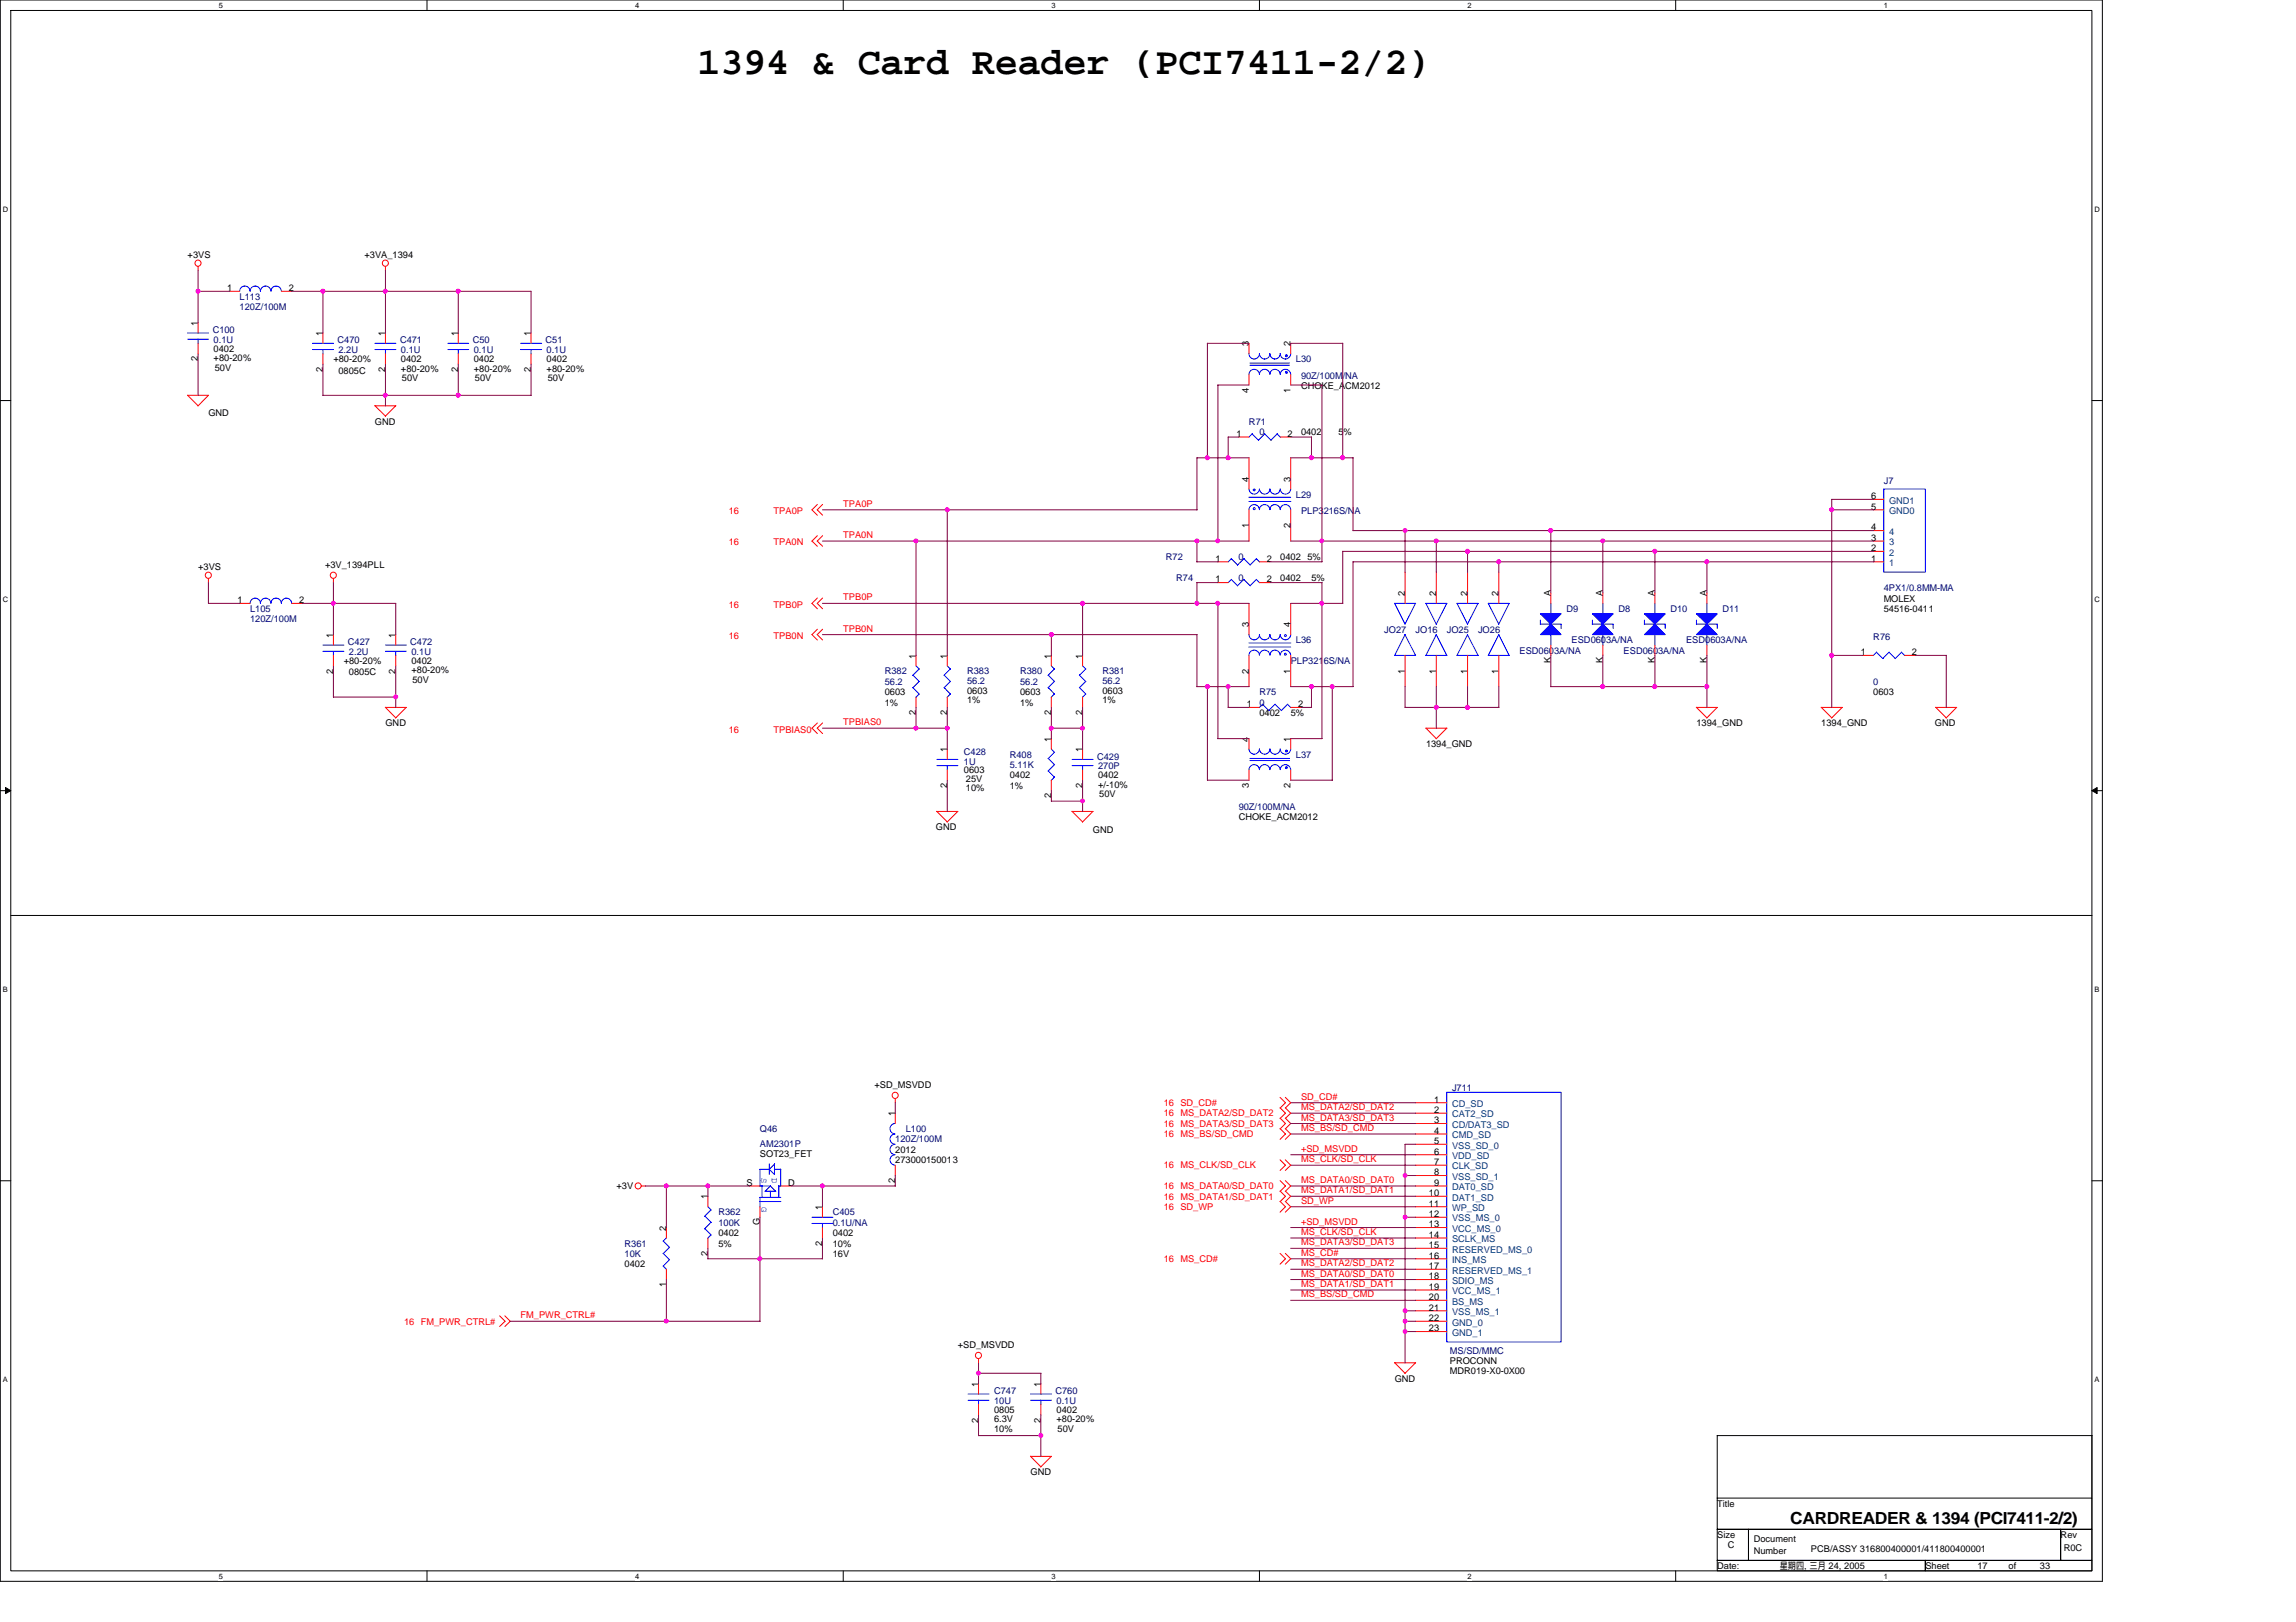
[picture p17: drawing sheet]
<svg xmlns="http://www.w3.org/2000/svg" width="297mm" height="210mm" viewBox="0 0 297 210" stroke-linecap="round" stroke-linejoin="round" font-family="sans-serif">
<defs><g id="words">
<text font-size="5" x="90.3" y="9.6">1394 &amp; Card Reader (PCI7411-2/2)</text>
<text font-size="2.2" x="231.6" y="197.2">CARDREADER &amp; 1394 (PCI7411-2/2)</text>
<g font-size="1.2">
<text x="24.3" y="33.4">+3VS</text>
<text x="47.2" y="33.4">+3VA_1394</text>
<text x="29.4" y="37.7">1</text>
<text x="37.4" y="37.7">2</text>
<text x="25.6" y="46.8" transform="rotate(-90 25.6 46.8)">2</text>
<text x="25.6" y="42.1" transform="rotate(-90 25.6 42.1)">1</text>
<text x="27.6" y="45.5">0402</text>
<text x="27.6" y="46.7">+80-20%</text>
<text x="27.8" y="48">50V</text>
<text x="41.8" y="43.5" transform="rotate(-90 41.8 43.5)">1</text>
<text x="43.1" y="46.9">+80-20%</text>
<text x="49.8" y="43.5" transform="rotate(-90 49.8 43.5)">1</text>
<text x="51.9" y="46.9">0402</text>
<text x="59.3" y="43.5" transform="rotate(-90 59.3 43.5)">1</text>
<text x="61.3" y="46.9">0402</text>
<text x="68.7" y="43.5" transform="rotate(-90 68.7 43.5)">1</text>
<text x="70.7" y="46.9">0402</text>
<text x="161.6" y="44.8" transform="rotate(-90 161.6 44.8)">3</text>
<text x="167" y="44.8" transform="rotate(-90 167 44.8)">2</text>
<text x="27" y="53.9">GND</text>
<text x="41.8" y="48.1" transform="rotate(-90 41.8 48.1)">2</text>
<text x="43.8" y="48.4">0805C</text>
<text x="49.8" y="48.1" transform="rotate(-90 49.8 48.1)">2</text>
<text x="51.9" y="48.1">+80-20%</text>
<text x="52" y="49.3">50V</text>
<text x="59.3" y="48.1" transform="rotate(-90 59.3 48.1)">2</text>
<text x="61.3" y="48.1">+80-20%</text>
<text x="61.4" y="49.3">50V</text>
<text x="68.7" y="48.1" transform="rotate(-90 68.7 48.1)">2</text>
<text x="70.7" y="48.1">+80-20%</text>
<text x="70.9" y="49.3">50V</text>
<text x="161.6" y="50.8" transform="rotate(-90 161.6 50.8)">4</text>
<text x="167" y="50.8" transform="rotate(-90 167 50.8)">1</text>
<text x="168.3" y="50.4">CHOKE_ACM2012</text>
<text x="48.5" y="54.9">GND</text>
<text x="160" y="56.5">1</text>
<text x="166.6" y="56.5">2</text>
<text x="168.3" y="56.3">0402</text>
<text x="173.2" y="56.3">5%</text>
<text x="161.6" y="62.3" transform="rotate(-90 161.6 62.3)">4</text>
<text x="167" y="62.3" transform="rotate(-90 167 62.3)">3</text>
<text x="242.1" y="66">5</text>
<text x="242.1" y="64.6">6</text>
<text x="161.6" y="68.3" transform="rotate(-90 161.6 68.3)">1</text>
<text x="167" y="68.3" transform="rotate(-90 167 68.3)">2</text>
<text x="242.1" y="71.3">2</text>
<text x="242.1" y="70">3</text>
<text x="242.1" y="68.6">4</text>
<text x="25.6" y="73.8">+3VS</text>
<text x="42.1" y="73.5">+3V_1394PLL</text>
<text x="157.3" y="75.4">1</text>
<text x="157.3" y="72.7">1</text>
<text x="163.9" y="75.4">2</text>
<text x="163.9" y="72.7">2</text>
<text x="165.6" y="75.1">0402</text>
<text x="165.6" y="72.5">0402</text>
<text x="169.1" y="72.5">5%</text>
<text x="169.7" y="75.1">5%</text>
<text x="181.8" y="77.1" transform="rotate(-90 181.8 77.1)">2</text>
<text x="185.8" y="77.1" transform="rotate(-90 185.8 77.1)">2</text>
<text x="189.8" y="77.1" transform="rotate(-90 189.8 77.1)">2</text>
<text x="193.9" y="77.1" transform="rotate(-90 193.9 77.1)">2</text>
<text x="200.6" y="77.1" transform="rotate(-90 200.6 77.1)">A</text>
<text x="207.3" y="77.1" transform="rotate(-90 207.3 77.1)">A</text>
<text x="214.1" y="77.1" transform="rotate(-90 214.1 77.1)">A</text>
<text x="220.8" y="77.1" transform="rotate(-90 220.8 77.1)">A</text>
<text x="242.1" y="72.7">1</text>
<text x="243.7" y="77.9">MOLEX</text>
<text x="30.7" y="78.1">1</text>
<text x="38.7" y="78.1">2</text>
<text x="43.1" y="82.5" transform="rotate(-90 43.1 82.5)">1</text>
<text x="51.2" y="82.5" transform="rotate(-90 51.2 82.5)">1</text>
<text x="161.6" y="81.2" transform="rotate(-90 161.6 81.2)">3</text>
<text x="167" y="81.2" transform="rotate(-90 167 81.2)">4</text>
<text x="243.7" y="79.2">54516-0411</text>
<text x="43.1" y="87.2" transform="rotate(-90 43.1 87.2)">2</text>
<text x="44.5" y="85.9">+80-20%</text>
<text x="45.1" y="87.4">0805C</text>
<text x="51.2" y="87.2" transform="rotate(-90 51.2 87.2)">2</text>
<text x="53.2" y="85.9">0402</text>
<text x="53.2" y="87.1">+80-20%</text>
<text x="53.4" y="88.3">50V</text>
<text x="114.5" y="90">0603</text>
<text x="118.5" y="85.2" transform="rotate(-90 118.5 85.2)">1</text>
<text x="122.5" y="85.2" transform="rotate(-90 122.5 85.2)">1</text>
<text x="125.1" y="89.8">0603</text>
<text x="132" y="90">0603</text>
<text x="136" y="85.2" transform="rotate(-90 136 85.2)">1</text>
<text x="140" y="85.2" transform="rotate(-90 140 85.2)">1</text>
<text x="142.6" y="89.8">0603</text>
<text x="161.6" y="87.2" transform="rotate(-90 161.6 87.2)">2</text>
<text x="167" y="87.2" transform="rotate(-90 167 87.2)">1</text>
<text x="181.8" y="87.2" transform="rotate(-90 181.8 87.2)">1</text>
<text x="185.8" y="87.2" transform="rotate(-90 185.8 87.2)">1</text>
<text x="189.8" y="87.2" transform="rotate(-90 189.8 87.2)">1</text>
<text x="193.9" y="87.2" transform="rotate(-90 193.9 87.2)">1</text>
<text x="200.6" y="85.8" transform="rotate(-90 200.6 85.8)">K</text>
<text x="207.3" y="85.8" transform="rotate(-90 207.3 85.8)">K</text>
<text x="214.1" y="85.8" transform="rotate(-90 214.1 85.8)">K</text>
<text x="220.8" y="85.8" transform="rotate(-90 220.8 85.8)">K</text>
<text x="240.7" y="84.8">1</text>
<text x="242.4" y="90">0603</text>
<text x="247.4" y="84.8">2</text>
<text x="49.9" y="94">GND</text>
<text x="114.5" y="91.3">1%</text>
<text x="118.5" y="92.6" transform="rotate(-90 118.5 92.6)">2</text>
<text x="122.5" y="92.6" transform="rotate(-90 122.5 92.6)">2</text>
<text x="125.1" y="91">1%</text>
<text x="132" y="91.3">1%</text>
<text x="136" y="96" transform="rotate(-90 136 96)">1</text>
<text x="136" y="92.6" transform="rotate(-90 136 92.6)">2</text>
<text x="140" y="92.6" transform="rotate(-90 140 92.6)">2</text>
<text x="142.6" y="91">1%</text>
<text x="161.3" y="91.5">1</text>
<text x="161.6" y="96" transform="rotate(-90 161.6 96)">4</text>
<text x="162.9" y="92.6">0402</text>
<text x="167" y="96" transform="rotate(-90 167 96)">1</text>
<text x="167" y="92.6">5%</text>
<text x="167.9" y="91.5">2</text>
<text x="219.5" y="94">1394_GND</text>
<text x="235.6" y="94">1394_GND</text>
<text x="250.3" y="94">GND</text>
<text x="122.5" y="102" transform="rotate(-90 122.5 102)">2</text>
<text x="122.5" y="97.3" transform="rotate(-90 122.5 97.3)">1</text>
<text x="124.7" y="100.1">0603</text>
<text x="125" y="101.1">25V</text>
<text x="130.6" y="100.7">0402</text>
<text x="140" y="102" transform="rotate(-90 140 102)">2</text>
<text x="140" y="97.3" transform="rotate(-90 140 97.3)">1</text>
<text x="142.1" y="100.7">0402</text>
<text x="142.1" y="101.9">+/-10%</text>
<text x="161.6" y="102" transform="rotate(-90 161.6 102)">3</text>
<text x="167" y="102" transform="rotate(-90 167 102)">2</text>
<text x="184.5" y="96.7">1394_GND</text>
<text x="121.1" y="107.5">GND</text>
<text x="125" y="102.3">10%</text>
<text x="130.6" y="102.1">1%</text>
<text x="136" y="103.3" transform="rotate(-90 136 103.3)">2</text>
<text x="141.4" y="107.7">GND</text>
<text x="142.2" y="103.1">50V</text>
<text x="160.2" y="106.1">CHOKE_ACM2012</text>
<text x="113.1" y="140.8">+SD_MSVDD</text>
<text x="185.5" y="142.7">1</text>
<text x="98.3" y="149.7">SOT23_FET</text>
<text x="115.8" y="144.4" transform="rotate(-90 115.8 144.4)">1</text>
<text x="115.8" y="149.2">2012</text>
<text x="185.5" y="144">2</text>
<text x="185.5" y="145.4">3</text>
<text x="185.5" y="146.7">4</text>
<text x="185.5" y="148.1">5</text>
<text x="185.5" y="149.4">6</text>
<text x="79.8" y="153.9">+3V</text>
<text x="91.6" y="155.2" transform="rotate(-90 91.6 155.2)">1</text>
<text x="96.6" y="153.5">S</text>
<text x="102" y="153.5">D</text>
<text x="115.8" y="153.1" transform="rotate(-90 115.8 153.1)">2</text>
<text x="115.8" y="150.5">273000150013</text>
<text x="184.9" y="154.8">10</text>
<text x="185.5" y="150.8">7</text>
<text x="185.5" y="152.1">8</text>
<text x="185.5" y="153.5">9</text>
<text x="86.2" y="159.3" transform="rotate(-90 86.2 159.3)">2</text>
<text x="92.9" y="160">0402</text>
<text x="92.9" y="161.3">5%</text>
<text x="98.3" y="158.5" transform="rotate(-90 98.3 158.5)">G</text>
<text x="106.4" y="161.2" transform="rotate(-90 106.4 161.2)">2</text>
<text x="106.4" y="156.6" transform="rotate(-90 106.4 156.6)">1</text>
<text x="107.7" y="160">0402</text>
<text x="107.7" y="161.3">10%</text>
<text x="184.9" y="156.1">11</text>
<text x="184.9" y="157.5">12</text>
<text x="184.9" y="158.8">13</text>
<text x="184.9" y="160.2">14</text>
<text x="184.9" y="161.5">15</text>
<text x="80.8" y="164">0402</text>
<text x="86.2" y="166.6" transform="rotate(-90 86.2 166.6)">1</text>
<text x="91.6" y="162.6" transform="rotate(-90 91.6 162.6)">2</text>
<text x="107.7" y="162.6">16V</text>
<text x="184.9" y="162.9">16</text>
<text x="184.9" y="164.2">17</text>
<text x="184.9" y="165.6">18</text>
<text x="184.9" y="166.9">19</text>
<text x="184.9" y="168.3">20</text>
<text x="184.9" y="169.6">21</text>
<text x="184.9" y="171">22</text>
<text x="184.9" y="172.3">23</text>
<text x="123.9" y="174.5">+SD_MSVDD</text>
<text x="126.6" y="179.5" transform="rotate(-90 126.6 179.5)">1</text>
<text x="134.6" y="179.5" transform="rotate(-90 134.6 179.5)">1</text>
<text x="180.4" y="178.8">GND</text>
<text x="187.6" y="176.5">PROCONN</text>
<text x="187.6" y="177.9">MDR019-X0-0X00</text>
<text x="126.6" y="184.1" transform="rotate(-90 126.6 184.1)">2</text>
<text x="128.6" y="184.1">6.3V</text>
<text x="128.6" y="182.8">0805</text>
<text x="128.6" y="185.3">10%</text>
<text x="134.6" y="184.1" transform="rotate(-90 134.6 184.1)">2</text>
<text x="136.7" y="182.8">0402</text>
<text x="136.7" y="184.1">+80-20%</text>
<text x="136.8" y="185.3">50V</text>
<text x="133.3" y="190.9">GND</text>
<text x="222.2" y="195">Title</text>
<text x="222.2" y="199">Size</text>
<text x="222.2" y="203">Date:</text>
<text x="223.5" y="200.3">C</text>
<text x="226.9" y="199.5">Document</text>
<text x="226.9" y="201.1">Number</text>
<text x="230.2" y="203">星期四, 三月 24, 2005</text>
<text x="234.3" y="200.9">PCB/ASSY 316800400001/411800400001</text>
<text x="249.1" y="203">Sheet</text>
<text x="255.8" y="203">17</text>
<text x="259.9" y="203">of</text>
<text x="263.9" y="203">33</text>
<text x="266.6" y="199">Rev</text>
<text x="267" y="200.7">R0C</text>
</g>
<g font-size="1.2" fill="#000080">
<text x="31" y="38.8">L113</text>
<text x="31" y="40.2">120Z/100M</text>
<text x="27.5" y="43.1">C100</text>
<text x="27.6" y="44.3">0.1U</text>
<text x="43.7" y="44.4">C470</text>
<text x="43.8" y="45.7">2.2U</text>
<text x="51.7" y="44.4">C471</text>
<text x="51.9" y="45.7">0.1U</text>
<text x="61.2" y="44.4">C50</text>
<text x="61.3" y="45.7">0.1U</text>
<text x="70.6" y="44.4">C51</text>
<text x="70.7" y="45.7">0.1U</text>
<text x="167.7" y="46.9">L30</text>
<text x="168.3" y="49">90Z/100M/NA</text>
<text x="161.6" y="54.9">R71</text>
<text x="162.9" y="56.3">0</text>
<text x="167.7" y="64.4">L29</text>
<text x="243.7" y="62.6">J7</text>
<text x="168.3" y="66.5">PLP3216S/NA</text>
<text x="150.8" y="72.5">R72</text>
<text x="152.2" y="75.1">R74</text>
<text x="160.2" y="75.1">0</text>
<text x="160.2" y="72.5">0</text>
<text x="243.7" y="76.5">4PX1/0.8MM-MA</text>
<text x="32.4" y="79.2">L105</text>
<text x="32.4" y="80.5">120Z/100M</text>
<text x="45" y="83.5">C427</text>
<text x="53.1" y="83.5">C472</text>
<text x="167.7" y="83.2">L36</text>
<text x="179.1" y="81.9">JO27</text>
<text x="183.1" y="81.9">JO16</text>
<text x="187.2" y="81.9">JO25</text>
<text x="191.2" y="81.9">JO26</text>
<text x="202.6" y="79.2">D9</text>
<text x="203.3" y="83.2">ESD0603A/NA</text>
<text x="209.4" y="79.2">D8</text>
<text x="216.1" y="79.2">D10</text>
<text x="218.1" y="83.2">ESD0603A/NA</text>
<text x="222.8" y="79.2">D11</text>
<text x="242.4" y="82.8">R76</text>
<text x="45.1" y="84.7">2.2U</text>
<text x="53.2" y="84.7">0.1U</text>
<text x="114.5" y="87.3">R382</text>
<text x="114.5" y="88.6">56.2</text>
<text x="125.1" y="87.3">R383</text>
<text x="125.1" y="88.5">56.2</text>
<text x="132" y="87.3">R380</text>
<text x="132" y="88.6">56.2</text>
<text x="142.6" y="87.3">R381</text>
<text x="142.6" y="88.5">56.2</text>
<text x="162.9" y="90">R75</text>
<text x="167" y="85.9">PLP3216S/NA</text>
<text x="196.6" y="84.6">ESD0603A/NA</text>
<text x="210.1" y="84.6">ESD0603A/NA</text>
<text x="242.4" y="88.6">0</text>
<text x="162.9" y="91.3">0</text>
<text x="124.7" y="97.8">C428</text>
<text x="124.7" y="99">1U</text>
<text x="130.6" y="98">R408</text>
<text x="130.6" y="99.4">5.11K</text>
<text x="141.9" y="98.3">C429</text>
<text x="142.1" y="99.5">270P</text>
<text x="167.7" y="98">L37</text>
<text x="160.2" y="104.8">90Z/100M/NA</text>
<text x="187.9" y="141.2">J711</text>
<text x="98.3" y="146.5">Q46</text>
<text x="98.3" y="148.4">AM2301P</text>
<text x="115.8" y="147.8">120Z/100M</text>
<text x="117.2" y="146.5">L100</text>
<text x="80.8" y="161.3">R361</text>
<text x="92.9" y="157.3">R362</text>
<text x="92.9" y="158.6">100K</text>
<text x="107.7" y="157.3">C405</text>
<text x="107.7" y="158.6">0.1U/NA</text>
<text x="80.8" y="162.6">10K</text>
<text x="187.6" y="175.2">MS/SD/MMC</text>
<text x="128.6" y="180.4">C747</text>
<text x="128.6" y="181.6">10U</text>
<text x="136.5" y="180.4">C760</text>
<text x="136.7" y="181.6">0.1U</text>
</g>
<g font-size="1.2" fill="#f00">
<text x="109.1" y="65.6">TPA0P</text>
<text x="94.3" y="66.5">16</text>
<text x="94.3" y="70.6">16</text>
<text x="100.1" y="66.5">TPA0P</text>
<text x="100.1" y="70.6">TPA0N</text>
<text x="109.1" y="69.6">TPA0N</text>
<text x="109.1" y="77.7">TPB0P</text>
<text x="94.3" y="78.7">16</text>
<text x="94.3" y="82.7">16</text>
<text x="100.1" y="78.7">TPB0P</text>
<text x="100.1" y="82.7">TPB0N</text>
<text x="109.1" y="81.7">TPB0N</text>
<text x="94.3" y="94.8">16</text>
<text x="100.1" y="94.8">TPBIAS0</text>
<text x="109.1" y="93.9">TPBIAS0</text>
<text x="150.6" y="143.1">16 SD_CD#</text>
<text x="168.3" y="142.3">SD_CD#</text>
<text x="168.3" y="143.7">MS_DATA2/SD_DAT2</text>
<text x="150.6" y="145.8">16 MS_DATA3/SD_DAT3</text>
<text x="150.6" y="147.2">16 MS_BS/SD_CMD</text>
<text x="150.6" y="144.5">16 MS_DATA2/SD_DAT2</text>
<text x="168.3" y="149.1">+SD_MSVDD</text>
<text x="168.3" y="145">MS_DATA3/SD_DAT3</text>
<text x="168.3" y="146.4">MS_BS/SD_CMD</text>
<text x="150.6" y="153.9">16 MS_DATA0/SD_DAT0</text>
<text x="150.6" y="155.3">16 MS_DATA1/SD_DAT1</text>
<text x="150.6" y="151.2">16 MS_CLK/SD_CLK</text>
<text x="168.3" y="150.4">MS_CLK/SD_CLK</text>
<text x="168.3" y="153.1">MS_DATA0/SD_DAT0</text>
<text x="168.3" y="154.4">MS_DATA1/SD_DAT1</text>
<text x="168.3" y="155.8">SD_WP</text>
<text x="150.6" y="156.6">16 SD_WP</text>
<text x="168.3" y="158.5">+SD_MSVDD</text>
<text x="168.3" y="161.2">MS_DATA3/SD_DAT3</text>
<text x="168.3" y="159.8">MS_CLK/SD_CLK</text>
<text x="150.6" y="163.3">16 MS_CD#</text>
<text x="168.3" y="167.9">MS_BS/SD_CMD</text>
<text x="168.3" y="163.9">MS_DATA2/SD_DAT2</text>
<text x="168.3" y="166.6">MS_DATA1/SD_DAT1</text>
<text x="168.3" y="165.2">MS_DATA0/SD_DAT0</text>
<text x="168.3" y="162.5">MS_CD#</text>
<text x="52.3" y="171.4">16 FM_PWR_CTRL#</text>
<text x="67.3" y="170.6">FM_PWR_CTRL#</text>
</g>
<g font-size="1.2" fill="#004080">
<text x="244.4" y="65.2">GND1</text>
<text x="244.4" y="71.9">2</text>
<text x="244.4" y="70.6">3</text>
<text x="244.4" y="69.2">4</text>
<text x="244.4" y="66.5">GND0</text>
<text x="244.4" y="73.3">1</text>
<text x="187.9" y="143.3">CD_SD</text>
<text x="187.9" y="144.6">CAT2_SD</text>
<text x="187.9" y="145.9">CD/DAT3_SD</text>
<text x="187.9" y="147.3">CMD_SD</text>
<text x="187.9" y="148.6">VSS_SD_0</text>
<text x="187.9" y="150">VDD_SD</text>
<text x="187.9" y="151.3">CLK_SD</text>
<text x="187.9" y="152.7">VSS_SD_1</text>
<text x="187.9" y="154">DAT0_SD</text>
<text x="187.9" y="155.4">DAT1_SD</text>
<text x="187.9" y="156.7">WP_SD</text>
<text x="187.9" y="158.1">VSS_MS_0</text>
<text x="187.9" y="159.4">VCC_MS_0</text>
<text x="187.9" y="160.8">SCLK_MS</text>
<text x="187.9" y="162.1">RESERVED_MS_0</text>
<text x="187.9" y="163.4">INS_MS</text>
<text x="187.9" y="164.8">RESERVED_MS_1</text>
<text x="187.9" y="166.1">SDIO_MS</text>
<text x="187.9" y="167.5">VCC_MS_1</text>
<text x="187.9" y="168.8">BS_MS</text>
<text x="187.9" y="170.2">VSS_MS_1</text>
<text x="187.9" y="171.5">GND_0</text>
<text x="187.9" y="172.9">GND_1</text>
</g>
<g font-size="1.2" fill="#00f">
<text x="98.5" y="152.4" transform="rotate(90 98.5 152.4)">S</text>
<text x="99.8" y="152.4" transform="rotate(90 99.8 152.4)">D</text>
<text x="98.5" y="156.2" transform="rotate(90 98.5 156.2)">G</text>
</g>
<g font-size="1">
<text x="28.3" y="1">5</text>
<text x="82.2" y="1">4</text>
<text x="136" y="1">3</text>
<text x="189.9" y="1">2</text>
<text x="243.7" y="1">1</text>
<text x=".4" y="27.4">D</text>
<text x="271" y="27.4">D</text>
<text x=".4" y="77.9">C</text>
<text x="271" y="77.9">C</text>
<text x=".4" y="128.4">B</text>
<text x="271" y="128.4">B</text>
<text x=".4" y="178.9">A</text>
<text x="271" y="178.9">A</text>
<text x="28.3" y="204.3">5</text>
<text x="82.2" y="204.3">4</text>
<text x="136" y="204.3">3</text>
<text x="189.9" y="204.3">2</text>
<text x="243.7" y="204.3">1</text>
</g>
</g></defs>
<path d="M0 0h272v204.6h-272zM1.4 1.4h269.2v201.9h-269.2z" fill="none" stroke="#000" stroke-width=".13"/>
<g fill="#fff">
<path d="M28.3 .1h.5v1.1h-.5z"/>
<path d="M28.3 203.4h.5v1.1h-.5z"/>
</g>
<path d="M55.2 0v1.4M55.2 203.3v1.3" fill="none" stroke="#000" stroke-width=".13"/>
<g fill="#fff">
<path d="M82.2 .1h.5v1.1h-.5z"/>
<path d="M82.2 203.4h.5v1.1h-.5z"/>
</g>
<path d="M109.1 0v1.4M109.1 203.3v1.3" fill="none" stroke="#000" stroke-width=".13"/>
<g fill="#fff">
<path d="M136 .1h.5v1.1h-.5z"/>
<path d="M136 203.4h.5v1.1h-.5z"/>
</g>
<path d="M162.9 0v1.4M162.9 203.3v1.3" fill="none" stroke="#000" stroke-width=".13"/>
<g fill="#fff">
<path d="M189.9 .1h.5v1.1h-.5z"/>
<path d="M189.9 203.4h.5v1.1h-.5z"/>
</g>
<path d="M216.8 0v1.4M216.8 203.3v1.3" fill="none" stroke="#000" stroke-width=".13"/>
<g fill="#fff">
<path d="M243.7 .1h.5v1.1h-.5z"/>
<path d="M243.7 203.4h.5v1.1h-.5z"/>
<path d="M.4 26.6h.7v1h-.7z"/>
<path d="M271 26.6h.6v1h-.6z"/>
<path d="M.4 77.1h.7v1h-.7z"/>
<path d="M271 77.1h.6v1h-.6z"/>
</g>
<path d="M0 51.8h1.4M270.6 51.8h1.4" fill="none" stroke="#000" stroke-width=".13"/>
<g fill="#fff">
<path d="M.4 127.6h.6v1h-.6z"/>
<path d="M271 127.6h.6v1h-.6z"/>
</g>
<path d="M0 102.3h1.4M270.6 102.3h1.4" fill="none" stroke="#000" stroke-width=".13"/>
<path d="M.7 101.9l.7 .4-.7 .4zM270.6 102.3l.7-.4v.8z" fill="#000" stroke="#000" stroke-width=".13"/>
<g fill="#fff">
<path d="M.4 178h.6v1.1h-.6z"/>
<path d="M271 178h.6v1.1h-.6z"/>
</g>
<path d="M1.4 118.5h269.3M0 152.8h1.4M270.6 152.8h1.4M222.2 193.9h48.4v4h-48.4zM222.2 197.9h4v4h-4zM222.2 185.8v8.1M222.2 185.8h48.5M226.2 197.9h40.4v4h-40.4zM266.6 197.9h4v4h-4zM270.6 185.8v8.1M222.2 201.9h26.9v1.4h-26.9zM249.1 201.9h21.5v1.4h-21.5z" fill="none" stroke="#000" stroke-width=".13"/>
<g fill="none" stroke="#f00" stroke-width=".13">
<path d="M25.6 34.5v.5M29.7 37.7h1.3M36.4 37.7h1.3M49.9 34.5v.5M24.3 51.1l1.3 1.4 1.4-1.3h-2.7M25.6 41.7v1.4M25.6 44.4v1.4M41.8 43.1v1.3M41.8 45.8v1.3M48.5 52.5l1.4 1.3M48.5 52.5h2.7M49.9 43.1v1.3"/>
<path d="M49.9 45.8v1.3M51.2 52.5l-1.4 1.4M59.3 43.1v1.3M59.3 45.8v1.3M68.7 43.1v1.3M68.7 45.8v1.3M160.2 56.6h1.4M161.6 44.4v1.4M161.6 48.5v1.3M161.6 59.2v4.1M165.6 56.6h1.4M167 44.4v1.4"/>
<path d="M167 48.5v1.3M167 59.2v4.1M27 74.9v.5M31 78.1h1.4M37.7 78.1h1.4M43.1 74.9v.5M105.7 65.3l-.7 .7 .7 .7M105.7 69.3l-.7 .7 .7 .7M105.7 77.4l-.7 .7 .7 .7M106.4 65.3l-.7 .7 .7 .7M106.4 69.3l-.7 .7 .7 .7M106.4 77.4l-.7 .7 .7 .7"/>
<path d="M157.6 75.4h1.3M157.6 72.7h1.3M161.6 66v4M161.6 78.1v4M162.9 75.4h1.4M162.9 72.7h1.4M167 66v4M167 78.1v4M181.8 74v4.1M185.8 74v4.1M189.9 74v4.1M193.9 74v4.1"/>
<path d="M200.6 76.8v1.3M207.4 76.8v1.3M214.1 76.8v1.3M220.8 76.8v1.3M242.4 72.7h1.3M242.4 71.4h1.3M242.4 70h1.3M242.4 68.7h1.3M242.4 66h1.3M242.4 64.6h1.3M43.1 82.1v1.4M43.1 84.8v1.4"/>
<path d="M49.8 91.5l1.4 1.4M49.9 91.5h2.7M51.2 82.1v1.4M51.2 84.8v1.4M52.6 91.5l-1.4 1.4M105.7 81.4l-.7 .7 .7 .7M105.7 93.6l-.7 .6 .7 .7M106.4 81.4l-.7 .7 .7 .7M106.4 93.6l-.7 .6 .7 .7M118.5 84.8v1.4M118.5 90.2v1.3M122.6 84.8v1.4"/>
<path d="M122.6 90.2v1.3M122.6 96.9v1.4M122.6 99.6v1.4M136 84.8v1.4M136 90.2v1.3M136 95.6v1.3M140.1 84.8v1.4M140.1 90.2v1.3M140.1 96.9v1.4M140.1 99.6v1.4M161.6 91.5h1.3M161.6 84.8v4.1"/>
<path d="M161.6 95.6v1.3M161.6 99.6v1.4M167 91.5h1.3M167 84.8v4.1M167 95.6v1.3M167 99.6v1.4M181.8 84.8v4.1M184.5 94.2l1.3 1.4M184.5 94.2h2.7M185.8 84.8v4.1M187.2 94.2l-1.4 1.4M189.9 84.8v4.1"/>
<path d="M193.9 84.8v4.1M200.6 83.5v1.3M207.4 83.5v1.3M214.1 83.5v1.3M219.5 91.5l1.3 1.4M219.5 91.5h2.7M220.8 83.5v1.3M222.2 91.5l-1.4 1.4M235.6 91.5l1.4 1.4M235.6 91.5h2.8M238.3 91.5l-1.3 1.4M241 84.8h1.4"/>
<path d="M246.4 84.8h1.4M253.1 91.5l-1.3 1.4M253.2 91.5h-2.8l1.4 1.4M121.2 105l1.4 1.4M121.2 105h2.7M123.9 105l-1.4 1.4M136 101v1.3M138.7 105l1.3 1.4 1.4-1.4h-2.7M83 153.5h.5M86.2 158.9v1.3M91.6 154.8v1.4M97 153.5h1.3"/>
<path d="M98.3 156.2v1.3M101 153.5h1.4M106.4 156.2v1.3M106.4 158.9v1.3M115.8 142.2v.5M115.8 144.1v1.3M115.8 150.8v1.3M165.6 155.5l.7 .7-.7 .7M165.6 152.8l.7 .7-.7 .7M165.6 154.1l.7 .7-.7 .7M165.6 144.7l.7 .7-.7 .7M165.6 146l.7 .7-.7 .7"/>
<path d="M165.6 143.4l.7 .7-.7 .6M165.6 150.1l.7 .7-.7 .7M165.6 142l.7 .7-.7 .7M166.3 155.5l.7 .7-.7 .7M166.3 152.8l.7 .7-.7 .7M166.3 154.1l.7 .7-.7 .7M166.3 144.7l.7 .7-.7 .7M166.3 146l.7 .7-.7 .7M166.3 143.4l.7 .7-.7 .6M166.3 150.1l.7 .7-.7 .7M166.3 142l.7 .7-.7 .7M183.1 153.5h4.1"/>
<path d="M183.1 142.7h4.1M183.1 144.1h4.1M183.1 145.4h4.1M183.1 146.7h4.1M183.1 148.1h4.1M183.1 149.4h4.1M183.1 150.8h4.1M183.1 152.1h4.1M183.1 154.8h4.1M183.1 156.2h4.1M183.1 157.5h4.1M183.1 158.9h4.1"/>
<path d="M64.6 170.3l.7 .7-.7 .7M65.3 170.3l.7 .7-.7 .7M86.2 164.3v1.3M91.6 160.2v1.3M126.6 175.8v.6M126.6 179v1.4M134.7 179v1.4M165.6 162.2l.7 .7-.7 .7M166.3 162.2l.7 .7-.7 .7M180.4 176.3l1.4 1.4 1.3-1.3M180.4 176.4h2.8M183.1 160.2h4.1"/>
<path d="M183.1 161.5h4.1M183.1 162.9h4.1M183.1 164.3h4.1M183.1 165.6h4.1M183.1 166.9h4.1M183.1 168.3h4.1M183.1 169.6h4.1M183.1 171h4.1M183.1 172.3h4.1M126.6 181.7v1.4M133.3 188.4l1.4 1.4M133.3 188.5h2.7"/>
<path d="M134.7 181.7v1.4M136 188.5l-1.4 1.3"/>
<circle cx="25.6" cy="34.1" r=".4"/>
<circle cx="49.8" cy="34.1" r=".4"/>
<circle cx="26.9" cy="74.4" r=".4"/>
<circle cx="43.1" cy="74.4" r=".4"/>
<circle cx="82.6" cy="153.5" r=".39"/>
<circle cx="115.8" cy="141.8" r=".4"/>
<circle cx="126.6" cy="175.4" r=".4"/>
</g>
<g fill="none" stroke="#00f" stroke-width=".13">
<path d="M31 37.7a.68 .68 0 0 1 .7-.7 .68 .68 0 0 1 .7 .7 .67 .67 0 0 1 .6-.7 .67 .67 0 0 1 .7 .7 .68 .68 0 0 1 .7-.7 .68 .68 0 0 1 .6 .7 .68 .68 0 0 1 .7-.7 .68 .68 0 0 1 .7 .7M24.3 43.1h2.7M24.3 43.9h2.7M25.6 43.9v.5M40.4 44.4h2.8M40.4 45.2h2.8M41.8 45.2v.6M48.5 44.4h2.7M48.5 45.2h2.7M49.9 45.2v.6M57.9 44.4h2.7M57.9 45.2h2.7"/>
<path d="M59.3 45.2v.6M67.3 44.4h2.8M67.3 45.2h2.8M68.7 45.2v.6M161.6 45.8a.68 .68 0 0 0 .7 .7 .68 .68 0 0 0 .6-.7 .68 .68 0 0 0 .7 .7 .68 .68 0 0 0 .7-.7 .67 .67 0 0 0 .7 .7 .67 .67 0 0 0 .6-.7 .68 .68 0 0 0 .7 .7 .68 .68 0 0 0 .7-.7M161.6 48.5a.68 .68 0 0 1 .7-.7 .68 .68 0 0 1 .6 .7 .68 .68 0 0 1 .7-.7 .68 .68 0 0 1 .7 .7 .67 .67 0 0 1 .7-.7 .67 .67 0 0 1 .6 .7 .68 .68 0 0 1 .7-.7 .68 .68 0 0 1 .7 .7M161.7 47h5.1M161.7 47.3h5.1M162 56.2l.8 .8M162 56.1l-.4 .5M162.8 57l.8-.9 .8 .9M165.2 56.2l.4 .4"/>
<path d="M165.2 56.1l-.8 .9M32.4 78.1a.67 .67 0 0 1 .6-.7 .67 .67 0 0 1 .7 .7 .68 .68 0 0 1 .7-.7 .68 .68 0 0 1 .6 .7 .68 .68 0 0 1 .7-.7 .68 .68 0 0 1 .7 .7 .67 .67 0 0 1 .7-.7 .67 .67 0 0 1 .6 .7M159.3 75l.8 .8M159.3 72.3l.8 .8M159.3 75l-.4 .4M159.3 72.3l-.4 .4M160.9 75l.9 .8M160.9 72.3l.9 .8M160.9 75l-.8 .8M160.9 72.3l-.8 .8M161.6 64.3h5.4M161.6 66a.68 .68 0 0 1 .7-.7 .68 .68 0 0 1 .6 .7 .68 .68 0 0 1 .7-.7 .68 .68 0 0 1 .7 .7 .67 .67 0 0 1 .7-.7 .67 .67 0 0 1 .6 .7 .68 .68 0 0 1 .7-.7 .68 .68 0 0 1 .7 .7"/>
<path d="M161.6 63.3a.68 .68 0 0 0 .7 .6 .68 .68 0 0 0 .6-.6 .68 .68 0 0 0 .7 .6 .68 .68 0 0 0 .7-.6 .67 .67 0 0 0 .7 .6 .67 .67 0 0 0 .6-.6 .68 .68 0 0 0 .7 .6 .68 .68 0 0 0 .7-.6M161.6 64.9h5.4M162.2 65.7h.1v.2h-.1zM162.2 63.3h.1v.2h-.1zM162.5 75l.5 .4M162.5 72.3l.5 .4M162.6 75l-.9 .8M162.6 72.3l-.9 .8M180.4 78.1l1.4 2.7M180.4 78.1h2.8M183.1 78.1l-1.3 2.7M184.5 78.1l1.3 2.7"/>
<path d="M184.5 78.1h2.7M187.2 78.1l-1.4 2.7M191.2 78.1l-1.4 2.7M191.2 78.1h-2.7l1.4 2.7M195.2 78.1l-1.3 2.7M195.3 78.1h-2.8l1.4 2.7M200.6 78.1v1.4M207.4 78.1v1.4M214.1 78.1v1.4M220.8 78.1v1.4M243.7 63.3h5.4v10.7h-5.4zM41.8 83.5h2.7"/>
<path d="M41.8 84.3h2.7M43.1 84.3v.5M49.9 83.5h2.7M49.9 84.3h2.7M51.2 84.3v.5M118.1 87.4l.8 .8M118.1 89l.8 .8-.4 .4M118.5 86.2l.4 .4-.8 .8M118.9 88.2l-.8 .8M121.2 98.3h2.7M121.2 99.1h2.7M122.1 87.4l.9 .8"/>
<path d="M122.1 89l.9 .8-.5 .4M122.6 99.1v.6M122.6 86.2l.4 .4-.9 .8M123 88.2l-.9 .8M135.6 98.1l.8 .9-.8 .8M135.6 99.8l.8 .8M135.6 87.4l.8 .8M135.6 89l.8 .8-.4 .4M136 96.9l.4 .5-.8 .8M136 86.2l.4 .4-.8 .8M136.4 88.2l-.8 .8M138.7 98.3h2.7"/>
<path d="M138.7 99.1h2.7M139.7 87.4l.8 .8M139.7 89l.8 .8-.5 .4M140.1 86.2l.4 .4-.9 .8M140.1 99.1v.6M140.5 88.2l-.9 .8M161.6 83.7h5.4M161.6 99.6a.68 .68 0 0 1 .7-.6 .68 .68 0 0 1 .6 .6 .68 .68 0 0 1 .7-.6 .68 .68 0 0 1 .7 .6 .67 .67 0 0 1 .7-.6 .67 .67 0 0 1 .6 .6 .68 .68 0 0 1 .7-.6 .68 .68 0 0 1 .7 .6M161.6 96.9a.68 .68 0 0 0 .7 .7 .68 .68 0 0 0 .6-.7 .68 .68 0 0 0 .7 .7 .68 .68 0 0 0 .7-.7 .67 .67 0 0 0 .7 .7 .67 .67 0 0 0 .6-.7 .68 .68 0 0 0 .7 .7 .68 .68 0 0 0 .7-.7M161.6 84.8a.68 .68 0 0 1 .7-.7 .68 .68 0 0 1 .6 .7 .68 .68 0 0 1 .7-.7 .68 .68 0 0 1 .7 .7 .67 .67 0 0 1 .7-.7 .67 .67 0 0 1 .6 .7 .68 .68 0 0 1 .7-.7 .68 .68 0 0 1 .7 .7M161.6 82.1a.68 .68 0 0 0 .7 .7 .68 .68 0 0 0 .6-.7 .68 .68 0 0 0 .7 .7 .68 .68 0 0 0 .7-.7 .67 .67 0 0 0 .7 .7 .67 .67 0 0 0 .6-.7 .68 .68 0 0 0 .7 .7 .68 .68 0 0 0 .7-.7M161.6 83.2h5.4"/>
<path d="M161.7 98.4h5.1M161.7 98.1h5.1M163.3 91.1l.9 .9M163.4 91.1l-.5 .4M164.9 91.1l.9 .9M165 91.1l-.9 .8M166.2 84.6h.2v.2h-.2zM166.2 82.2h.2v.1h-.2zM166.6 91.1l.4 .5M166.6 91.1l-.8 .8M180.4 84.8h2.8M183.1 84.8l-1.3-2.7-1.4 2.7"/>
<path d="M184.5 84.8h2.7M187.2 84.8l-1.4-2.7-1.3 2.7M188.5 84.8h2.7M191.2 84.8l-1.4-2.7-1.3 2.7M192.5 84.8h2.8M195.2 84.8l-1.3-2.7-1.4 2.7M199.3 80.8h2.7v.5M199.3 80.2v.6M200.6 82.1v1.4M206 80.8h2.7v.5M206 80.2v.6M207.4 82.1v1.4"/>
<path d="M212.7 80.8h2.7v.5M212.7 80.2v.6M214.1 82.1v1.4M219.5 80.8h2.7v.5M219.5 80.2v.6M220.8 82.1v1.4M242.8 84.4l.8 .8M242.8 84.4l-.4 .4M244.4 84.4l.8 .8M244.4 84.4l-.8 .8M246 84.4l.4 .4M246 84.4l-.8 .8"/>
<path d="M136.4 100.6l-.4 .4M91.2 159l.8 .8M91.6 156.2l.4 .4M92 156.6l-.8 .8 .8 .8M92 158.2l-.8 .8M92 159.8l-.4 .4M98.3 155h2.7M98.3 153.5h1.4M98.3 155.5h2.7M98.3 151.3v2.2M98.3 155v1.2M98.6 153.5v1.5"/>
<path d="M99 154.2h1.3M99.5 150.6v1.4M99.7 154.1v.9M99.7 153.5l.7 .7M99.7 153.5l-.7 .7M100.2 151.3h.8M100.2 150.6v1.4l-.7-.7M100.2 150.6l-.7 .7h-1.2M101 151.3v2.2M101 153.5h-.2v1.5M105 157.5h2.8M105 158.3h2.8"/>
<path d="M106.4 158.3v.6M115.8 145.4a.68 .68 0 0 0-.7 .7 .68 .68 0 0 0 .7 .6 .67 .67 0 0 0-.7 .7 .67 .67 0 0 0 .7 .7 .68 .68 0 0 0-.7 .7 .68 .68 0 0 0 .7 .6 .68 .68 0 0 0-.7 .7 .68 .68 0 0 0 .7 .7M187.2 141.4h14.8v32.3h-14.8zM85.8 163.8l.4 .5M85.8 162.2l.8 .8M85.8 160.6l.8 .8M86.2 160.2l-.4 .4M86.6 163l-.8 .9M86.6 161.4l-.8 .8M125.2 180.4h2.7M125.2 181.2h2.7M126.6 181.2v.6"/>
<path d="M133.3 180.4h2.7M133.3 181.2h2.7M134.7 181.2v.6"/>
</g>
<g fill="#00f" stroke="#00f" stroke-width=".13">
<path d="M166.3 97.1h.2v.2h-.2z" fill-rule="evenodd"/>
<path d="M166.3 99.3h.2v.1h-.2z" fill-rule="evenodd"/>
<path d="M206 79.4h2.7l-1.3 1.4z" fill-rule="evenodd"/>
<path d="M207.4 80.8l1.3 1.3h-2.7z" fill-rule="evenodd"/>
<path d="M199.3 79.4h2.7l-1.4 1.4z" fill-rule="evenodd"/>
<path d="M200.6 80.8l1.4 1.3h-2.7z" fill-rule="evenodd"/>
<path d="M212.7 79.4h2.7l-1.3 1.4z" fill-rule="evenodd"/>
<path d="M214.1 80.8l1.3 1.3h-2.7z" fill-rule="evenodd"/>
<path d="M219.5 79.4h2.7l-1.4 1.4z" fill-rule="evenodd"/>
<path d="M219.5 82.1l1.3-1.3 1.4 1.3z" fill-rule="evenodd"/>
<path d="M166.3 48.1h.2v.2h-.2z" fill-rule="evenodd"/>
<path d="M166.3 45.9h.2v.2h-.2z" fill-rule="evenodd"/>
</g>
<g fill="none" stroke="#800040" stroke-width=".13">
<path d="M25.6 35v6.8M25.6 37.7h4.1M37.7 37.7h31v5.4M41.8 37.7v5.4M49.9 35v8.1M59.3 37.7v5.4M25.6 45.8v5.4M41.8 47.1v4.1h26.9v-4.1M49.9 47.1v5.4M59.3 47.1v4.1M156.2 44.4h5.4M156.2 44.4v14.9"/>
<path d="M157.5 49.8h4.1M157.6 49.8v20.2M158.9 56.6h1.3M158.9 56.6v2.7M161.6 59.2h-6.7v6.8M167 56.6h2.7M167 49.8h4v22.9h-6.7M167 44.4h6.7M167 59.2h8.1M169.7 56.6v2.7M173.7 44.4v14.9M175 59.2v9.5"/>
<path d="M27 78.1h4M27 75.4v2.7M39.1 78.1h12.1M43.1 75.4v6.7M51.2 78.1v4M106.4 70h55.2M106.4 66h48.5M106.4 78.1h55.2M118.5 70v14.8M122.6 66v18.8M140.1 78.1v6.7M154.8 75.4h2.8"/>
<path d="M154.8 72.7h2.8M154.9 70v2.7M154.9 75.4v2.7M157.6 78.1v17.5M164.3 75.4h6.7v20.2h-4M167 70h75.4M167 78.1h6.7M173.7 71.3v6.8M173.7 71.4h68.7M175 72.7h67.4M175 68.7h67.4M175 72.7v16.2"/>
<path d="M181.8 68.7v5.4M185.8 70v4.1M189.9 71.4v2.7M193.9 72.7v1.4M200.6 68.6v8.2M207.4 70v6.8M214.1 71.3v5.5M220.8 72.7v4.1M237 66h5.4M242.4 64.6h-5.4v27M43.1 86.2v4M43.1 90.2h8.1"/>
<path d="M51.2 86.2v5.4M106.4 82.1h48.5v6.8M106.4 94.2h16.2M118.5 91.5v2.8M122.6 91.5v5.5M136 94.2h4.1M136 82.1v2.7M136 91.5v4.1M140.1 91.5v5.5M154.9 88.9h6.7M156.2 88.9v12.1h5.4M157.5 95.6h4.1"/>
<path d="M158.9 91.5h2.7M158.9 88.8v2.7M167 88.9h8.1M168.3 91.5h1.4M169.7 88.8v2.7M172.4 88.8v12.2M181.8 88.9v2.7M181.8 91.5h12.1M185.8 88.9v5.4M189.9 88.9v2.7M193.9 88.9v2.7M200.6 88.9h20.2"/>
<path d="M200.6 84.8v4.1M207.4 84.8v4.1M214.1 84.8v4.1M220.8 84.8v6.8M237 84.8h4M247.8 84.8h4M251.8 84.8v6.8M122.6 101v4M136 103.7h4.1M136 102.3v1.4M140.1 101v4M167 101h5.4"/>
<path d="M83.5 153.5h13.5M86.2 153.5v5.4M91.6 153.5v1.3M98.3 157.5v13.5h-32.3M102.4 153.5h13.4M106.4 153.5v2.7M115.8 142.7v1.4M115.8 152.1v1.4M167 150.8h16.2M167 149.4h16.2M167 158.9h16.2M167 142.7h16.2"/>
<path d="M167 144.1h16.2M167 145.4h16.2M167 146.7h16.2M167 153.5h16.2M167 154.8h16.2M167 156.2h16.2M181.8 152.1h1.4M181.8 157.5h1.4M183.2 148.1h-1.4v28.3M86.2 165.6v5.4M106.4 160.2v2.7h-14.8v-1.4M126.6 176.4v2.7"/>
<path d="M126.6 177.7h8.1M134.7 177.7v1.4M167 168.3h16.2M167 164.3h16.2M167 166.9h16.2M167 161.5h16.2M167 165.6h16.2M167 160.2h16.2M167 162.9h16.2M181.8 171h1.4M181.8 169.6h1.4M181.8 172.3h1.4"/>
<path d="M126.6 183.1v2.7M126.6 185.8h8.1M134.7 183.1v5.4"/>
</g>
<g fill="#f0f" stroke="#f0f" stroke-width=".13">
<circle cx="181.8" cy="157.5" r=".25"/>
<circle cx="181.8" cy="169.6" r=".26"/>
<circle cx="181.8" cy="171" r=".25"/>
<circle cx="181.8" cy="152.1" r=".26"/>
<circle cx="181.8" cy="172.3" r=".26"/>
<circle cx="86.2" cy="153.5" r=".27"/>
<circle cx="98.3" cy="162.9" r=".27"/>
<circle cx="91.6" cy="153.5" r=".27"/>
<circle cx="106.4" cy="153.5" r=".27"/>
<circle cx="126.6" cy="177.7" r=".26"/>
<circle cx="134.7" cy="185.8" r=".26"/>
<circle cx="86.2" cy="171" r=".26"/>
<circle cx="136" cy="82.1" r=".27"/>
<circle cx="237" cy="66" r=".27"/>
<circle cx="185.8" cy="91.5" r=".27"/>
<circle cx="189.8" cy="91.5" r=".27"/>
<circle cx="157.5" cy="78.1" r=".26"/>
<circle cx="173.7" cy="59.2" r=".27"/>
<circle cx="200.6" cy="68.7" r=".27"/>
<circle cx="207.4" cy="88.8" r=".27"/>
<circle cx="172.3" cy="88.8" r=".27"/>
<circle cx="156.2" cy="88.8" r=".27"/>
<circle cx="181.8" cy="68.7" r=".26"/>
<circle cx="214.1" cy="71.3" r=".27"/>
<circle cx="220.8" cy="72.7" r=".27"/>
<circle cx="189.8" cy="71.3" r=".27"/>
<circle cx="237" cy="84.8" r=".27"/>
<circle cx="185.8" cy="70" r=".26"/>
<circle cx="207.4" cy="70" r=".26"/>
<circle cx="157.5" cy="70" r=".25"/>
<circle cx="169.7" cy="59.2" r=".27"/>
<circle cx="118.5" cy="70" r=".26"/>
<circle cx="171" cy="70" r=".25"/>
<circle cx="193.9" cy="72.7" r=".27"/>
<circle cx="156.2" cy="59.2" r=".27"/>
<circle cx="214.1" cy="88.8" r=".27"/>
<circle cx="220.8" cy="88.8" r=".27"/>
<circle cx="140" cy="78.1" r=".27"/>
<circle cx="122.5" cy="66" r=".27"/>
<circle cx="158.9" cy="88.8" r=".27"/>
<circle cx="171" cy="78.1" r=".26"/>
<circle cx="158.9" cy="59.2" r=".27"/>
<circle cx="169.7" cy="88.8" r=".27"/>
<circle cx="136" cy="94.2" r=".26"/>
<circle cx="140.1" cy="94.2" r=".26"/>
<circle cx="140.1" cy="103.7" r=".26"/>
<circle cx="154.8" cy="78.1" r=".26"/>
<circle cx="118.5" cy="94.2" r=".26"/>
<circle cx="122.5" cy="94.2" r=".26"/>
<circle cx="154.9" cy="70" r=".25"/>
<circle cx="25.6" cy="37.7" r=".27"/>
<circle cx="43.1" cy="78.1" r=".26"/>
<circle cx="59.3" cy="37.7" r=".27"/>
<circle cx="51.2" cy="90.2" r=".26"/>
<circle cx="49.8" cy="51.1" r=".26"/>
<circle cx="41.8" cy="37.7" r=".27"/>
<circle cx="59.3" cy="51.1" r=".27"/>
<circle cx="49.8" cy="37.7" r=".26"/>
</g>
<use href="#words"/>
</svg>
